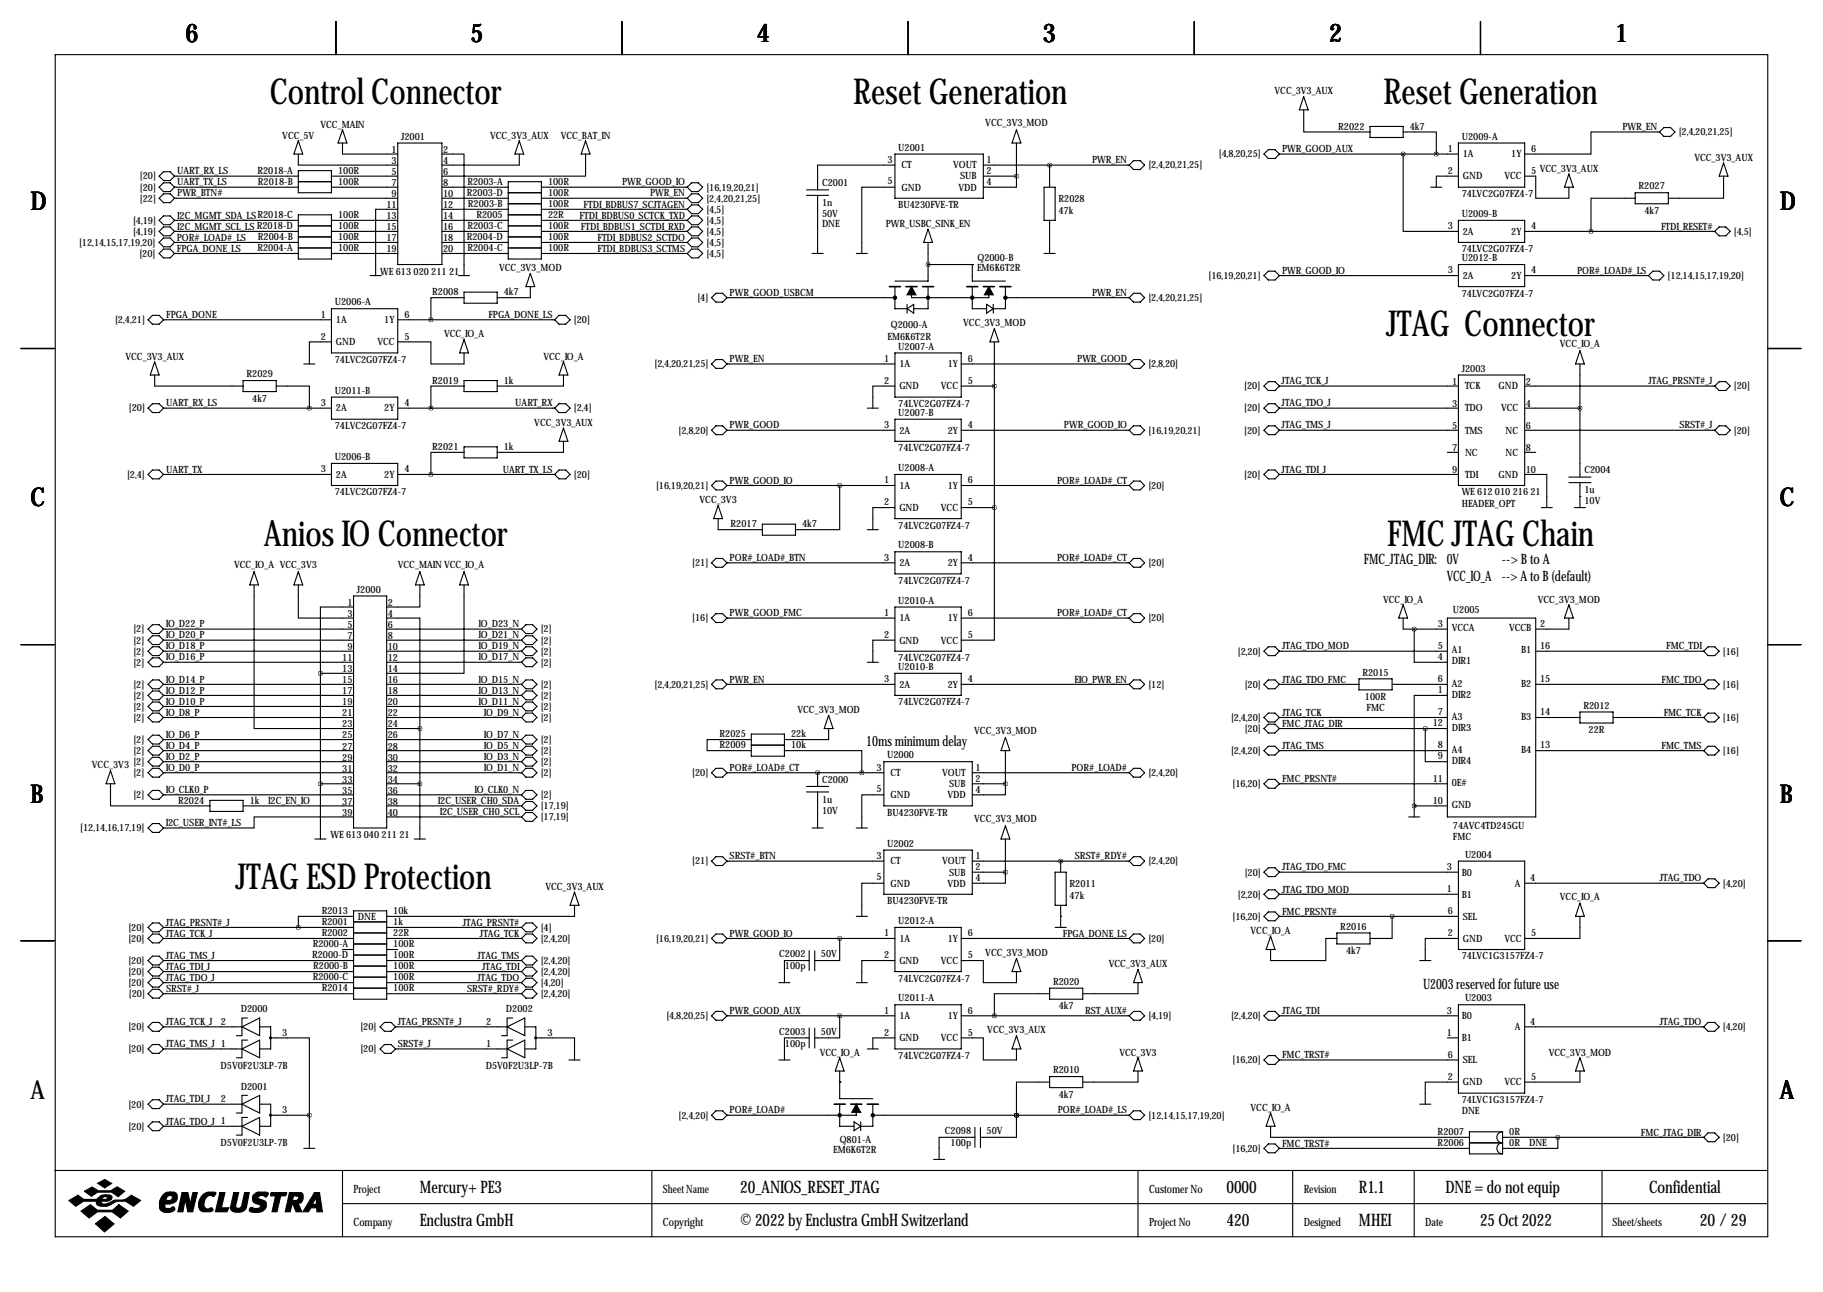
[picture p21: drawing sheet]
<svg xmlns="http://www.w3.org/2000/svg" width="419mm" height="297mm" viewBox="0 0 419 297" stroke-linecap="round" stroke-linejoin="round" font-family="sans-serif">
<defs><g id="words">
<g font-size="8.2">
<text x="62" y="24">Control Connector</text>
<text x="196.1" y="24">Reset Generation</text>
<text x="318.1" y="24">Reset Generation</text>
<text x="318.7" y="77.3">JTAG Connector</text>
<text x="60.7" y="125.6">Anios IO Connector</text>
<text x="318.9" y="125.6">FMC JTAG Chain</text>
<text x="54.2" y="204.3">JTAG ESD Protection</text>
</g>
<g font-size="5.9">
<text x="42.7" y="9.8">6</text>
<text x="108.2" y="9.8">5</text>
<text x="174" y="9.8">4</text>
<text x="239.8" y="9.8">3</text>
<text x="305.6" y="9.8">2</text>
<text x="371.3" y="9.8">1</text>
<text x="7" y="48.4">D</text>
<text x="409.2" y="48.4">D</text>
<text x="7" y="116.4">C</text>
<text x="409.2" y="116.4">C</text>
<text x="7" y="184.5">B</text>
<text x="409.2" y="184.5">B</text>
<text x="7" y="252.6">A</text>
<text x="409.2" y="252.6">A</text>
</g>
<g font-size="4">
<text x="96.5" y="274.2">Mercury+ PE3</text>
<text x="170.2" y="274.2">20_ANIOS_RESET_JTAG</text>
<text x="281.9" y="274.2">0000</text>
<text x="312.4" y="274.2">R1.1</text>
<text x="332.3" y="274.2">DNE = do not equip</text>
<text x="379.1" y="274.2">Confidential</text>
<text x="96.5" y="281.8">Enclustra GmbH</text>
<text x="170.2" y="281.8">© 2022 by Enclustra GmbH Switzerland</text>
<text x="281.9" y="281.8">420</text>
<text x="312.4" y="281.8">MHEI</text>
<text x="340.3" y="281.8">25 Oct 2022</text>
<text x="390.8" y="281.8">20/29</text>
</g>
<g font-size="3.3">
<text x="313.5" y="129.7">FMC_JTAG_DIR: 0V</text>
<text x="345.3" y="129.7">--&gt; B to A</text>
<text x="332.6" y="133.5">VCC_IO_A --&gt; A to B (default)</text>
<text x="199.1" y="171.6">10ms minimum delay</text>
<text x="327.2" y="227.4">U2003 reserved for future use</text>
</g>
<g font-size="2.6">
<text x="81.3" y="274.2">Project</text>
<text x="152.4" y="274.2">Sheet Name</text>
<text x="264.2" y="274.2">Customer No</text>
<text x="299.7" y="274.2">Revision</text>
<text x="81.3" y="281.8">Company</text>
<text x="152.4" y="281.8">Copyright</text>
<text x="264.2" y="281.8">Project No</text>
<text x="299.7" y="281.8">Designed</text>
<text x="327.7" y="281.8">Date</text>
<text x="370.7" y="281.8">Sheet/sheets</text>
</g>
<g font-size="2.3">
<text x="293" y="21.7">VCC_3V3_AUX</text>
<text x="73.7" y="29.3">VCC_MAIN</text>
<text x="226.5" y="29.1">VCC_3V3_MOD</text>
<text x="307.6" y="29.8">R2022</text>
<text x="324.1" y="29.8">4k7</text>
<text x="373" y="29.9">PWR_EN</text>
<text x="64.9" y="31.9">VCC_5V</text>
<text x="90" y="35.2">1</text>
<text x="92.2" y="32.1">J2001</text>
<text x="101.9" y="35.2">2</text>
<text x="112.7" y="31.9">VCC_3V3_AUX</text>
<text x="128.9" y="31.9">VCC_BAT_IN</text>
<text x="206.5" y="34.7">U2001</text>
<text x="294.7" y="35">PWR_GOOD_AUX</text>
<text x="332.8" y="34.9">1</text>
<text x="336" y="32.1">U2009-A</text>
<text x="352" y="34.9">6</text>
<text x="385.9" y="31.1">[2,4,20,21,25]</text>
<text x="32.2" y="41.3">[20]</text>
<text x="40.7" y="40.1">UART_RX_LS</text>
<text x="59.2" y="40">R2018-A</text>
<text x="77.7" y="40">100R</text>
<text x="90" y="37.7">3</text>
<text x="90" y="40.2">5</text>
<text x="101.9" y="37.7">4</text>
<text x="101.9" y="40.2">6</text>
<text x="204.1" y="37.5">3</text>
<text x="207.3" y="38.7">CT</text>
<text x="219.2" y="38.7">VOUT</text>
<text x="220.7" y="41.3">SUB</text>
<text x="226.8" y="37.5">1</text>
<text x="226.8" y="40">2</text>
<text x="251.1" y="37.6">PWR_EN</text>
<text x="264" y="38.7">[2,4,20,21,25]</text>
<text x="280.2" y="36.2">[4,8,20,25]</text>
<text x="332.8" y="40">2</text>
<text x="336.3" y="36.2">1A</text>
<text x="336.3" y="41.3">GND</text>
<text x="345.8" y="41.3">VCC</text>
<text x="347.4" y="36.2">1Y</text>
<text x="352" y="40">5 VCC_3V3_AUX</text>
<text x="389.5" y="36.9">VCC_3V3_AUX</text>
<text x="32.2" y="46.3">[22]</text>
<text x="32.2" y="43.8">[20]</text>
<text x="40.7" y="45.2">PWR_BTN#</text>
<text x="40.7" y="42.6">UART_TX_LS</text>
<text x="59.3" y="42.5">R2018-B</text>
<text x="77.7" y="42.5">100R</text>
<text x="88.8" y="47.9">11</text>
<text x="90" y="42.8">7</text>
<text x="90" y="45.3">9</text>
<text x="101.9" y="42.8">8</text>
<text x="101.9" y="45.3">10</text>
<text x="101.9" y="47.9">12</text>
<text x="107.3" y="45.1">R2003-D</text>
<text x="107.4" y="42.5">R2003-A</text>
<text x="107.5" y="47.6">R2003-B</text>
<text x="126" y="42.5">100R</text>
<text x="126" y="45.1">100R</text>
<text x="126" y="47.6">100R</text>
<text x="134.2" y="47.7">FTDI_BDBUS7_SCJTAGEN</text>
<text x="143" y="42.6">PWR_GOOD_IO</text>
<text x="149.5" y="45.2">PWR_EN</text>
<text x="162.4" y="46.3">[2,4,20,21,25]</text>
<text x="162.4" y="43.8">[16,19,20,21]</text>
<text x="189" y="42.8">C2001</text>
<text x="189" y="47.4">1n</text>
<text x="204.1" y="42.3">5</text>
<text x="206.5" y="47.9">BU4230FVE-TR</text>
<text x="207.3" y="43.8">GND</text>
<text x="220.4" y="43.8">VDD</text>
<text x="226.8" y="42.5">4</text>
<text x="243.3" y="46.3">R2028</text>
<text x="336" y="45.3">74LVC2G07FZ4-7</text>
<text x="376.7" y="43.5">R2027</text>
<text x="30.6" y="54">[4,19]</text>
<text x="30.6" y="51.4">[4,19]</text>
<text x="40.7" y="52.8">I2C_MGMT_SCL_LS R2018-D</text>
<text x="40.7" y="50.3">I2C_MGMT_SDA_LSR2018-C</text>
<text x="77.7" y="50.2">100R</text>
<text x="77.7" y="52.7">100R</text>
<text x="88.8" y="50.4">13</text>
<text x="88.8" y="52.9">15</text>
<text x="101.9" y="50.4">14</text>
<text x="101.9" y="52.9">16</text>
<text x="107.4" y="52.7">R2003-C</text>
<text x="109.5" y="50.2">R2005</text>
<text x="126" y="52.7">100R</text>
<text x="126" y="50.2">22R</text>
<text x="133.2" y="50.3">FTDI_BDBUS0_SCTCK_TXD</text>
<text x="133.6" y="52.8">FTDI_BDBUS1_SCTDI_RXD</text>
<text x="162.4" y="51.4">[4,5]</text>
<text x="162.4" y="54">[4,5]</text>
<text x="162.4" y="48.9">[4,5]</text>
<text x="189" y="52.2">DNE</text>
<text x="189" y="49.9">50V</text>
<text x="203.6" y="52.2">PWR_USBC_SINK_EN</text>
<text x="243.3" y="49.1">47k</text>
<text x="332.8" y="52.7">3</text>
<text x="336" y="49.9">U2009-B</text>
<text x="336.3" y="54">2A</text>
<text x="347.4" y="54">2Y</text>
<text x="352" y="52.7">4</text>
<text x="378" y="49.1">4k7</text>
<text x="381.9" y="52.8">FTDI_RESET#</text>
<text x="398.6" y="54">[4,5]</text>
<text x="18.2" y="56.5">[12,14,15,17,19,20]</text>
<text x="32.1" y="59">[20]</text>
<text x="40.6" y="55.3">POR#_LOAD#_LS</text>
<text x="40.6" y="57.9">FPGA_DONE_LS</text>
<text x="59.2" y="57.8">R2004-A</text>
<text x="59.3" y="55.2">R2004-B</text>
<text x="77.7" y="55.2">100R</text>
<text x="77.7" y="57.8">100R</text>
<text x="88.8" y="55.5">17</text>
<text x="88.8" y="58">19</text>
<text x="101.9" y="55.5">18</text>
<text x="101.9" y="58">20</text>
<text x="107.3" y="55.2">R2004-D</text>
<text x="107.4" y="57.8">R2004-C</text>
<text x="126" y="55.2">100R</text>
<text x="126" y="57.8">100R</text>
<text x="137.4" y="55.3">FTDI_BDBUS2_SCTDO</text>
<text x="137.4" y="57.9">FTDI_BDBUS3_SCTMS</text>
<text x="162.4" y="56.5">[4,5]</text>
<text x="162.4" y="59">[4,5]</text>
<text x="336" y="58">74LVC2G07FZ4-7</text>
<text x="87.4" y="63.1">WE 613 020 211 21</text>
<text x="114.8" y="62.3">VCC_3V3_MOD</text>
<text x="224.6" y="62.2">EM6K6T2R</text>
<text x="224.7" y="60.1">Q2000-B</text>
<text x="277.8" y="64.1">[16,19,20,21]</text>
<text x="294.7" y="63">PWR_GOOD_IO</text>
<text x="332.8" y="62.9">3</text>
<text x="336" y="60.1">U2012-B</text>
<text x="336.3" y="64.1">2A</text>
<text x="347.4" y="64.1">2Y</text>
<text x="352" y="62.9">4</text>
<text x="362.6" y="63">POR#_LOAD#_LS</text>
<text x="383.4" y="64.1">[12,14,15,17,19,20]</text>
<text x="77" y="70.2">U2006-A</text>
<text x="99.4" y="67.9">R2008</text>
<text x="115.8" y="67.9">4k7</text>
<text x="160.3" y="69.2">[4]</text>
<text x="167.7" y="68">PWR_GOOD_USBCM</text>
<text x="251.1" y="68">PWR_EN</text>
<text x="264" y="69.2">[2,4,20,21,25]</text>
<text x="336" y="68.2">74LVC2G07FZ4-7</text>
<text x="26.5" y="74.3">[2,4,21]</text>
<text x="38.2" y="73.1">FPGA_DONE</text>
<text x="73.8" y="73">1</text>
<text x="77.2" y="74.3">1A</text>
<text x="88.3" y="74.3">1Y</text>
<text x="93" y="73">6</text>
<text x="102.1" y="77.6">VCC_IO_A</text>
<text x="112.3" y="73.1">FPGA_DONE_LS</text>
<text x="131.9" y="74.3">[20]</text>
<text x="204.8" y="75.3">Q2000-A</text>
<text x="221.4" y="75">VCC_3V3_MOD</text>
<text x="28.9" y="82.7">VCC_3V3_AUX</text>
<text x="73.8" y="78.1">2</text>
<text x="77" y="83.4">74LVC2G07FZ4-7</text>
<text x="77.2" y="79.4">GND</text>
<text x="86.8" y="79.4">VCC</text>
<text x="93" y="78.1">5</text>
<text x="124.9" y="82.7">VCC_IO_A</text>
<text x="167.7" y="83.3">PWR_EN</text>
<text x="203.3" y="83.2">1</text>
<text x="204" y="78.1">EM6K6T2R</text>
<text x="206.5" y="80.4">U2007-A</text>
<text x="222.5" y="83.2">6</text>
<text x="247.6" y="83.3">PWR_GOOD</text>
<text x="358.6" y="79.9">VCC_IO_A</text>
<text x="56.7" y="86.7">R2029</text>
<text x="99.4" y="88.3">R2019</text>
<text x="115.8" y="88.3">1k</text>
<text x="150.5" y="84.4">[2,4,20,21,25]</text>
<text x="203.3" y="88.3">2</text>
<text x="206.8" y="84.4">1A</text>
<text x="206.8" y="89.5">GND</text>
<text x="216.3" y="89.5">VCC</text>
<text x="217.9" y="84.4">1Y</text>
<text x="222.5" y="88.3">5</text>
<text x="264" y="84.4">[2,8,20]</text>
<text x="286.1" y="89.5">[20]</text>
<text x="294.6" y="88.4">JTAG_TCK_J</text>
<text x="333.9" y="88.5">1</text>
<text x="336" y="85.5">J2003</text>
<text x="336.8" y="89.5">TCK</text>
<text x="344.5" y="89.5">GND</text>
<text x="350.8" y="88.5">2</text>
<text x="379" y="88.4">JTAG_PRSNT#_J</text>
<text x="398.6" y="89.5">[20]</text>
<text x="29.6" y="94.6">[20]</text>
<text x="38.2" y="93.4">UART_RX_LS</text>
<text x="58" y="92.3">4k7</text>
<text x="73.8" y="93.3">3</text>
<text x="77" y="90.5">U2011-B</text>
<text x="77.2" y="94.6">2A</text>
<text x="88.3" y="94.6">2Y</text>
<text x="93" y="93.3">4</text>
<text x="118.5" y="93.4">UART_RX</text>
<text x="131.9" y="94.6">[2,4]</text>
<text x="206.5" y="93.6">74LVC2G07FZ4-7</text>
<text x="206.5" y="95.6">U2007-B</text>
<text x="286.1" y="94.6">[20]</text>
<text x="294.6" y="93.4">JTAG_TDO_J</text>
<text x="333.9" y="93.6">3</text>
<text x="336.8" y="94.6">TDO</text>
<text x="345.1" y="94.6">VCC</text>
<text x="350.8" y="93.6">4</text>
<text x="77" y="98.7">74LVC2G07FZ4-7</text>
<text x="122.8" y="97.9">VCC_3V3_AUX</text>
<text x="156" y="99.7">[2,8,20]</text>
<text x="167.7" y="98.5">PWR_GOOD</text>
<text x="203.3" y="98.4">3</text>
<text x="206.8" y="99.7">2A</text>
<text x="217.9" y="99.7">2Y</text>
<text x="222.5" y="98.4">4</text>
<text x="244.6" y="98.5">PWR_GOOD_IO</text>
<text x="264" y="99.7">[16,19,20,21]</text>
<text x="286.1" y="99.7">[20]</text>
<text x="294.6" y="98.5">JTAG_TMS_J</text>
<text x="333.9" y="98.7">5</text>
<text x="336.8" y="99.7">TMS</text>
<text x="346.1" y="99.7">NC</text>
<text x="350.8" y="98.7">6</text>
<text x="386.1" y="98.5">SRST#_J</text>
<text x="398.6" y="99.7">[20]</text>
<text x="77" y="105.8">U2006-B</text>
<text x="99.4" y="103.5">R2021</text>
<text x="115.8" y="103.5">1k</text>
<text x="206.5" y="103.8">74LVC2G07FZ4-7</text>
<text x="333.9" y="103.7">7</text>
<text x="336.8" y="104.8">NC</text>
<text x="346.1" y="104.8">NC</text>
<text x="350.8" y="103.7">8</text>
<text x="29.2" y="109.8">[2,4]</text>
<text x="38.2" y="108.7">UART_TX</text>
<text x="73.8" y="108.6">3</text>
<text x="77" y="113.9">74LVC2G07FZ4-7</text>
<text x="77.2" y="109.8">2A</text>
<text x="88.3" y="109.8">2Y</text>
<text x="93" y="108.6">4</text>
<text x="115.6" y="108.7">UART_TX_LS</text>
<text x="131.9" y="109.8">[20]</text>
<text x="150.8" y="112.4">[16,19,20,21]</text>
<text x="167.7" y="111.2">PWR_GOOD_IO</text>
<text x="203.3" y="111.1">1</text>
<text x="206.5" y="108.3">U2008-A</text>
<text x="206.8" y="112.4">1A</text>
<text x="217.9" y="112.4">1Y</text>
<text x="222.5" y="111.1">6</text>
<text x="243" y="111.2">POR#_LOAD#_CT</text>
<text x="264" y="112.4">[20]</text>
<text x="286.1" y="109.8">[20]</text>
<text x="294.6" y="108.7">JTAG_TDI_J</text>
<text x="333.9" y="108.8">9</text>
<text x="336" y="113.9">WE 612 010 216 21</text>
<text x="336.8" y="109.8">TDI</text>
<text x="344.5" y="109.8">GND</text>
<text x="350.8" y="108.8">10</text>
<text x="364.2" y="108.8">C2004</text>
<text x="364.2" y="113.4">1u</text>
<text x="160.8" y="115.7">VCC_3V3</text>
<text x="203.3" y="116.2">2</text>
<text x="206.8" y="117.5">GND</text>
<text x="216.3" y="117.5">VCC</text>
<text x="222.5" y="116.2">5</text>
<text x="336" y="116.5">HEADER_OPT</text>
<text x="364.2" y="115.9">10V</text>
<text x="167.9" y="121.3">R2017</text>
<text x="184.4" y="121.3">4k7</text>
<text x="206.5" y="121.5">74LVC2G07FZ4-7</text>
<text x="53.8" y="130.7">VCC_IO_A VCC_3V3</text>
<text x="91.5" y="130.7">VCC_MAINVCC_IO_A</text>
<text x="159.2" y="130.2">[21]</text>
<text x="167.7" y="129">POR#_LOAD#_BTN</text>
<text x="203.3" y="128.9">3</text>
<text x="206.5" y="126.1">U2008-B</text>
<text x="206.8" y="130.2">2A</text>
<text x="217.9" y="130.2">2Y</text>
<text x="222.5" y="128.9">4</text>
<text x="243" y="129">POR#_LOAD#_CT</text>
<text x="264" y="130.2">[20]</text>
<text x="82" y="136.3">J2000</text>
<text x="206.5" y="134.2">74LVC2G07FZ4-7</text>
<text x="79.9" y="139.3">1</text>
<text x="79.9" y="141.8">3</text>
<text x="89.2" y="139.3">2</text>
<text x="89.2" y="141.8">4</text>
<text x="159.2" y="142.9">[16]</text>
<text x="167.7" y="141.7">PWR_GOOD_FMC</text>
<text x="203.3" y="141.6">1</text>
<text x="206.5" y="138.8">U2010-A</text>
<text x="206.8" y="142.9">1A</text>
<text x="217.9" y="142.9">1Y</text>
<text x="222.5" y="141.6">6</text>
<text x="243" y="141.7">POR#_LOAD#_CT</text>
<text x="264" y="142.9">[20]</text>
<text x="318" y="138.5">VCC_IO_A</text>
<text x="334" y="140.8">U2005</text>
<text x="353.5" y="138.5">VCC_3V3_MOD</text>
<text x="30.7" y="147.9">[2]</text>
<text x="30.7" y="145.4">[2]</text>
<text x="38.1" y="149.3">IO_D18_P</text>
<text x="38.1" y="146.8">IO_D20_P</text>
<text x="38.1" y="144.2">IO_D22_P</text>
<text x="79.9" y="144.4">5</text>
<text x="79.9" y="146.9">7</text>
<text x="79.9" y="149.5">9</text>
<text x="89.2" y="144.4">6</text>
<text x="89.2" y="146.9">8</text>
<text x="89.2" y="149.5">10</text>
<text x="110" y="149.3">IO_D19_N</text>
<text x="110" y="146.8">IO_D21_N</text>
<text x="110" y="144.2">IO_D23_N</text>
<text x="124.3" y="147.9">[2]</text>
<text x="124.3" y="145.4">[2]</text>
<text x="203.3" y="146.7">2</text>
<text x="206.8" y="147.9">GND</text>
<text x="216.3" y="147.9">VCC</text>
<text x="222.5" y="146.7">5</text>
<text x="294.7" y="149.3">JTAG_TDO_MOD</text>
<text x="330.6" y="144.1">3</text>
<text x="330.6" y="149.2">5</text>
<text x="333.8" y="145.2">VCCA</text>
<text x="346.9" y="145.2">VCCB</text>
<text x="354.1" y="144.1">2</text>
<text x="354.1" y="149.2">16</text>
<text x="383" y="149.3">FMC_TDI</text>
<text x="30.7" y="153">[2]</text>
<text x="30.7" y="150.5">[2]</text>
<text x="38.1" y="151.9">IO_D16_P</text>
<text x="78.7" y="152">11</text>
<text x="78.7" y="154.5">13</text>
<text x="89.2" y="152">12</text>
<text x="89.2" y="154.5">14</text>
<text x="110" y="151.9">IO_D17_N</text>
<text x="124.3" y="153">[2]</text>
<text x="124.3" y="150.5">[2]</text>
<text x="206.5" y="152">74LVC2G07FZ4-7</text>
<text x="206.5" y="154">U2010-B</text>
<text x="284.6" y="150.5">[2,20]</text>
<text x="313.2" y="155.3">R2015</text>
<text x="330.6" y="151.8">4</text>
<text x="333.8" y="150.2">A1</text>
<text x="333.8" y="152.8">DIR1</text>
<text x="349.7" y="150.2">B1</text>
<text x="396.1" y="150.5">[16]</text>
<text x="30.7" y="160.6">[2]</text>
<text x="30.7" y="158.1">[2]</text>
<text x="38.1" y="159.5">IO_D12_P</text>
<text x="38.1" y="156.9">IO_D14_P</text>
<text x="78.7" y="157.1">15</text>
<text x="78.7" y="159.6">17</text>
<text x="89.2" y="157.1">16</text>
<text x="89.2" y="159.6">18</text>
<text x="110" y="159.5">IO_D13_N</text>
<text x="110" y="156.9">IO_D15_N</text>
<text x="124.3" y="160.6">[2]</text>
<text x="124.3" y="158.1">[2]</text>
<text x="150.5" y="158.1">[2,4,20,21,25]</text>
<text x="167.7" y="156.9">PWR_EN</text>
<text x="203.3" y="156.8">3</text>
<text x="206.8" y="158.1">2A</text>
<text x="217.9" y="158.1">2Y</text>
<text x="222.5" y="156.8">4</text>
<text x="247" y="156.9">EIO_PWR_EN</text>
<text x="264" y="158.1">[12]</text>
<text x="286.2" y="158.1">[20]</text>
<text x="294.7" y="156.9">JTAG_TDO_FMC</text>
<text x="313.8" y="160.9">100R</text>
<text x="330.6" y="156.8">6</text>
<text x="330.6" y="159.4">1</text>
<text x="333.8" y="157.9">A2</text>
<text x="333.8" y="160.4">DIR2</text>
<text x="349.7" y="157.9">B2</text>
<text x="354.1" y="156.8">15</text>
<text x="382" y="156.9">FMC_TDO</text>
<text x="396.1" y="158.1">[16]</text>
<text x="30.7" y="165.7">[2]</text>
<text x="30.7" y="163.2">[2]</text>
<text x="38.1" y="164.6">IO_D8_P</text>
<text x="38.1" y="162">IO_D10_P</text>
<text x="78.7" y="162.2">19</text>
<text x="78.7" y="164.7">21</text>
<text x="78.7" y="167.2">23</text>
<text x="89.2" y="162.2">20</text>
<text x="89.2" y="164.7">22</text>
<text x="89.2" y="167.2">24</text>
<text x="110" y="162">IO_D11_N</text>
<text x="111.3" y="164.6">IO_D9_N</text>
<text x="124.3" y="165.7">[2]</text>
<text x="124.3" y="163.2">[2]</text>
<text x="183.3" y="163.9">VCC_3V3_MOD</text>
<text x="206.5" y="162.2">74LVC2G07FZ4-7</text>
<text x="283" y="165.7">[2,4,20]</text>
<text x="294.7" y="164.6">JTAG_TCK</text>
<text x="294.7" y="167.1">FMC_JTAG_DIR</text>
<text x="314.1" y="163.4">FMC</text>
<text x="329.4" y="167">12</text>
<text x="330.6" y="164.5">7</text>
<text x="333.8" y="165.5">A3</text>
<text x="349.7" y="165.5">B3</text>
<text x="354.1" y="164.5">14</text>
<text x="364" y="162.9">R2012</text>
<text x="382.5" y="164.6">FMC_TCK</text>
<text x="396.1" y="165.7">[16]</text>
<text x="30.7" y="173.3">[2]</text>
<text x="30.7" y="170.8">[2]</text>
<text x="38.1" y="172.2">IO_D4_P</text>
<text x="38.1" y="169.6">IO_D6_P</text>
<text x="78.7" y="169.8">25</text>
<text x="78.7" y="172.3">27</text>
<text x="89.2" y="169.8">26</text>
<text x="89.2" y="172.3">28</text>
<text x="111.3" y="172.2">IO_D5_N</text>
<text x="111.3" y="169.6">IO_D7_N</text>
<text x="124.3" y="173.3">[2]</text>
<text x="124.3" y="170.8">[2]</text>
<text x="165.4" y="172.1">R2009</text>
<text x="165.4" y="169.5">R2025</text>
<text x="181.9" y="172.1">10k</text>
<text x="181.9" y="169.5">22k</text>
<text x="224" y="168.8">VCC_3V3_MOD</text>
<text x="283" y="173.3">[2,4,20]</text>
<text x="286.2" y="168.3">[20]</text>
<text x="294.7" y="172.2">JTAG_TMS</text>
<text x="330.6" y="172.1">8</text>
<text x="333.8" y="168">DIR3</text>
<text x="333.8" y="173.1">A4</text>
<text x="349.7" y="173.1">B4</text>
<text x="354.1" y="172.1">13</text>
<text x="365.2" y="168.5">22R</text>
<text x="382" y="172.2">FMC_TMS</text>
<text x="396.1" y="173.3">[16]</text>
<text x="21.1" y="176.6">VCC_3V3</text>
<text x="30.7" y="178.4">[2]</text>
<text x="30.7" y="175.9">[2]</text>
<text x="38.1" y="177.3">IO_D0_P</text>
<text x="38.1" y="174.7">IO_D2_P</text>
<text x="78.7" y="174.9">29</text>
<text x="78.7" y="177.4">31</text>
<text x="78.7" y="179.9">33</text>
<text x="89.2" y="174.9">30</text>
<text x="89.2" y="177.4">32</text>
<text x="89.2" y="179.9">34</text>
<text x="111.3" y="177.3">IO_D1_N</text>
<text x="111.3" y="174.7">IO_D3_N</text>
<text x="124.3" y="178.4">[2]</text>
<text x="124.3" y="175.9">[2]</text>
<text x="159.2" y="178.4">[20]</text>
<text x="167.7" y="177.3">POR#_LOAD#_CT</text>
<text x="189" y="179.9">C2000</text>
<text x="201.5" y="177.2">3</text>
<text x="204" y="174.4">U2000</text>
<text x="204.7" y="178.4">CT</text>
<text x="216.6" y="178.4">VOUT</text>
<text x="224.3" y="177.2">1</text>
<text x="224.3" y="179.7">2</text>
<text x="246.3" y="177.3">POR#_LOAD#</text>
<text x="264" y="178.4">[2,4,20]</text>
<text x="294.7" y="179.8">FMC_PRSNT#</text>
<text x="329.4" y="179.7">11</text>
<text x="330.6" y="174.6">9</text>
<text x="333.8" y="175.6">DIR4</text>
<text x="30.7" y="183.5">[2]</text>
<text x="38.1" y="182.3">IO_CLK0_P</text>
<text x="40.9" y="184.8">R2024</text>
<text x="57.4" y="184.8">1k</text>
<text x="61.7" y="184.9">I2C_EN_IO</text>
<text x="78.7" y="182.5">35</text>
<text x="78.7" y="185">37</text>
<text x="89.2" y="182.5">36</text>
<text x="89.2" y="185">38</text>
<text x="100.7" y="184.9">I2C_USER_CH0_SDA</text>
<text x="109.1" y="182.3">IO_CLK0_N</text>
<text x="124.3" y="183.5">[2]</text>
<text x="189" y="184.5">1u</text>
<text x="201.5" y="182">5</text>
<text x="204.7" y="183.5">GND</text>
<text x="217.8" y="183.5">VDD</text>
<text x="218.2" y="181">SUB</text>
<text x="224.3" y="182.2">4</text>
<text x="283.4" y="181">[16,20]</text>
<text x="329.4" y="184.8">10</text>
<text x="333.8" y="180.7">0E#</text>
<text x="333.8" y="185.8">GND</text>
<text x="18.4" y="191.1">[12,14,16,17,19]</text>
<text x="38.1" y="190">I2C_USER_INT#_LS</text>
<text x="78.7" y="187.6">39</text>
<text x="89.2" y="187.6">40</text>
<text x="101.1" y="187.4">I2C_USER_CH0_SCL</text>
<text x="124.3" y="188.6">[17,19]</text>
<text x="124.3" y="186">[17,19]</text>
<text x="189" y="187.1">10V</text>
<text x="204" y="187.6">BU4230FVE-TR</text>
<text x="224" y="189.1">VCC_3V3_MOD</text>
<text x="334" y="190.6">74AVC4TD245GU</text>
<text x="76" y="192.7">WE 613 040 211 21</text>
<text x="167.7" y="197.6">SRST#_BTN</text>
<text x="201.5" y="197.5">3</text>
<text x="204" y="194.7">U2002</text>
<text x="224.3" y="197.5">1</text>
<text x="247.1" y="197.6">SRST#_RDY#</text>
<text x="334" y="193.2">FMC</text>
<text x="336.8" y="197.2">U2004</text>
<text x="159.2" y="198.7">[21]</text>
<text x="201.5" y="202.3">5</text>
<text x="204.7" y="198.7">CT</text>
<text x="204.7" y="203.8">GND</text>
<text x="216.6" y="198.7">VOUT</text>
<text x="217.8" y="203.8">VDD</text>
<text x="218.2" y="201.3">SUB</text>
<text x="224.3" y="200">2</text>
<text x="224.3" y="202.6">4</text>
<text x="245.9" y="203.8">R2011</text>
<text x="264" y="198.7">[2,4,20]</text>
<text x="286.2" y="201.3">[20]</text>
<text x="294.7" y="200.1">JTAG_TDO_FMC</text>
<text x="332.6" y="200">3</text>
<text x="336" y="201.3">B0</text>
<text x="348.2" y="203.8">A</text>
<text x="351.8" y="202.6">4</text>
<text x="381.6" y="202.7">JTAG_TDO</text>
<text x="396.1" y="203.8">[4,20]</text>
<text x="125.4" y="204.6">VCC_3V3_AUX</text>
<text x="204" y="207.9">BU4230FVE-TR</text>
<text x="245.9" y="206.6">47k</text>
<text x="284.6" y="206.4">[2,20]</text>
<text x="294.7" y="205.2">JTAG_TDO_MOD</text>
<text x="332.6" y="205.1">1</text>
<text x="336" y="206.4">B1</text>
<text x="358.6" y="206.9">VCC_IO_A</text>
<text x="29.5" y="214">[20]</text>
<text x="38.1" y="215.4">JTAG_TCK_J</text>
<text x="38.1" y="212.8">JTAG_PRSNT#_J</text>
<text x="74" y="215.3">R2002</text>
<text x="74" y="212.7">R2001</text>
<text x="74" y="210.2">R2013</text>
<text x="82.3" y="211.4">DNE</text>
<text x="90.4" y="215.3">22R</text>
<text x="90.4" y="212.7">1k</text>
<text x="90.4" y="210.2">10k</text>
<text x="106.4" y="212.8">JTAG_PRSNT#</text>
<text x="110.3" y="215.4">JTAG_TCK</text>
<text x="124.3" y="214">[4]</text>
<text x="167.7" y="215.4">PWR_GOOD_IO</text>
<text x="203.3" y="215.3">1</text>
<text x="206.5" y="212.5">U2012-A</text>
<text x="222.5" y="215.3">6</text>
<text x="244.3" y="215.4">FPGA_DONE_LS</text>
<text x="283.4" y="211.4">[16,20]</text>
<text x="287.5" y="214.7">VCC_IO_A</text>
<text x="294.7" y="210.3">FMC_PRSNT#</text>
<text x="308.1" y="213.7">R2016</text>
<text x="332.8" y="210.2">6</text>
<text x="332.8" y="215.3">2</text>
<text x="336.3" y="211.4">SEL</text>
<text x="352" y="215.3">5</text>
<text x="29.5" y="216.5">[20]</text>
<text x="29.5" y="221.6">[20]</text>
<text x="38.1" y="220.4">JTAG_TMS_J</text>
<text x="71.7" y="220.3">R2000-D</text>
<text x="71.9" y="217.8">R2000-A</text>
<text x="90.4" y="217.8">100R</text>
<text x="90.4" y="220.3">100R</text>
<text x="109.8" y="220.4">JTAG_TMS</text>
<text x="124.3" y="216.5">[2,4,20]</text>
<text x="124.3" y="221.6">[2,4,20]</text>
<text x="150.8" y="216.5">[16,19,20,21]</text>
<text x="179.1" y="220.1">C2002</text>
<text x="188.7" y="220.1">50V</text>
<text x="203.3" y="220.3">2</text>
<text x="206.8" y="216.5">1A</text>
<text x="206.8" y="221.6">GND</text>
<text x="216.3" y="221.6">VCC</text>
<text x="217.9" y="216.5">1Y</text>
<text x="222.5" y="220.3">5</text>
<text x="226.5" y="219.8">VCC_3V3_MOD</text>
<text x="264" y="216.5">[20]</text>
<text x="309.4" y="219.3">4k7</text>
<text x="336" y="220.6">74LVC1G3157FZ4-7</text>
<text x="336.3" y="216.5">GND</text>
<text x="345.8" y="216.5">VCC</text>
<text x="29.5" y="224.1">[20]</text>
<text x="29.5" y="226.7">[20]</text>
<text x="38.1" y="223">JTAG_TDI_J</text>
<text x="38.1" y="225.5">JTAG_TDO_J</text>
<text x="71.9" y="225.4">R2000-C</text>
<text x="72" y="222.9">R2000-B</text>
<text x="74" y="228">R2014</text>
<text x="90.4" y="222.9">100R</text>
<text x="90.4" y="225.4">100R</text>
<text x="90.4" y="228">100R</text>
<text x="109.8" y="225.5">JTAG_TDO</text>
<text x="110.8" y="223">JTAG_TDI</text>
<text x="124.3" y="224.1">[2,4,20]</text>
<text x="124.3" y="226.7">[4,20]</text>
<text x="180.4" y="222.9">100p</text>
<text x="206.5" y="225.7">74LVC2G07FZ4-7</text>
<text x="242.1" y="226.4">R2020</text>
<text x="254.9" y="222.4">VCC_3V3_AUX</text>
<text x="29.6" y="229.2">[20]</text>
<text x="38.2" y="228.1">SRST#_J</text>
<text x="55.3" y="232.8">D2000</text>
<text x="107.4" y="228.1">SRST#_RDY#</text>
<text x="116.3" y="232.8">D2002</text>
<text x="124.3" y="229.2">[2,4,20]</text>
<text x="167.7" y="233.1">PWR_GOOD_AUX</text>
<text x="203.3" y="233">1</text>
<text x="206.5" y="230.2">U2011-A</text>
<text x="222.5" y="233">6</text>
<text x="243.4" y="232">4k7</text>
<text x="249.5" y="233.1">RST_AUX#</text>
<text x="294.7" y="233.1">JTAG_TDI</text>
<text x="332.6" y="233">3</text>
<text x="336.8" y="230.2">U2003</text>
<text x="29.5" y="236.8">[20]</text>
<text x="38.1" y="235.7">JTAG_TCK_J 2</text>
<text x="64.9" y="238.1">3</text>
<text x="82.9" y="236.8">[20]</text>
<text x="91.4" y="235.7">JTAG_PRSNT#_J</text>
<text x="111.8" y="235.6">2</text>
<text x="125.8" y="238.1">3</text>
<text x="153.2" y="234.3">[4,8,20,25]</text>
<text x="179.1" y="237.9">C2003</text>
<text x="188.7" y="237.9">50V</text>
<text x="203.3" y="238.1">2</text>
<text x="206.8" y="234.3">1A</text>
<text x="206.8" y="239.4">GND</text>
<text x="216.3" y="239.4">VCC</text>
<text x="217.9" y="234.3">1Y</text>
<text x="222.5" y="238.1">5</text>
<text x="227" y="237.6">VCC_3V3_AUX</text>
<text x="264" y="234.3">[4,19]</text>
<text x="283" y="234.3">[2,4,20]</text>
<text x="332.6" y="238.1">1</text>
<text x="336" y="234.3">B0</text>
<text x="336" y="239.4">B1</text>
<text x="348.2" y="236.8">A</text>
<text x="351.8" y="235.6">4</text>
<text x="381.6" y="235.7">JTAG_TDO</text>
<text x="396.1" y="236.8">[4,20]</text>
<text x="29.5" y="241.9">[20]</text>
<text x="38.1" y="240.8">JTAG_TMS_J 1</text>
<text x="50.7" y="245.7">D5V0F2U3LP-7B</text>
<text x="82.9" y="241.9">[20]</text>
<text x="91.4" y="240.8">SRST#_J</text>
<text x="111.7" y="245.7">D5V0F2U3LP-7B</text>
<text x="111.8" y="240.7">1</text>
<text x="180.4" y="240.7">100p</text>
<text x="188.4" y="242.7">VCC_IO_A</text>
<text x="206.5" y="243.5">74LVC2G07FZ4-7</text>
<text x="257.4" y="242.7">VCC_3V3</text>
<text x="283.4" y="244.5">[16,20]</text>
<text x="294.7" y="243.3">FMC_TRST#</text>
<text x="332.8" y="243.2">6</text>
<text x="336.3" y="244.5">SEL</text>
<text x="356.1" y="242.7">VCC_3V3_MOD</text>
<text x="55.3" y="250.6">D2001</text>
<text x="242.1" y="246.7">R2010</text>
<text x="332.8" y="248.3">2</text>
<text x="336.3" y="249.5">GND</text>
<text x="345.8" y="249.5">VCC</text>
<text x="352" y="248.3">5</text>
<text x="29.5" y="254.6">[20]</text>
<text x="38.1" y="253.5">JTAG_TDI_J</text>
<text x="50.8" y="253.4">2</text>
<text x="64.9" y="255.9">3</text>
<text x="156" y="257.2">[2,4,20]</text>
<text x="167.7" y="256">POR#_LOAD#</text>
<text x="243.2" y="256">POR#_LOAD#_LS</text>
<text x="243.4" y="252.3">4k7</text>
<text x="264" y="257.2">[12,14,15,17,19,20]</text>
<text x="287.5" y="255.4">VCC_IO_A</text>
<text x="336" y="253.6">74LVC1G3157FZ4-7</text>
<text x="336" y="256.2">DNE</text>
<text x="29.5" y="259.7">[20]</text>
<text x="38.1" y="258.5">JTAG_TDO_J 1</text>
<text x="50.7" y="263.5">D5V0F2U3LP-7B</text>
<text x="193" y="262.7">Q801-A</text>
<text x="217.2" y="260.7">C2098</text>
<text x="218.5" y="263.5">100p</text>
<text x="226.8" y="260.7">50V</text>
<text x="294.7" y="263.6">FMC_TRST#</text>
<text x="330.5" y="263.5">R2006</text>
<text x="330.5" y="261">R2007</text>
<text x="347" y="263.5">0R</text>
<text x="347" y="261">0R</text>
<text x="351.5" y="263.5">DNE</text>
<text x="377.2" y="261.1">FMC_JTAG_DIR</text>
<text x="396.1" y="262.2">[20]</text>
<text x="191.5" y="265">EM6K6T2R</text>
<text x="283.4" y="264.8">[16,20]</text>
</g>
</g></defs>
<g fill="none" stroke="#000" stroke-width=".25">
<path d="M12.7 12.6h393.7v271.7h-393.7zM77.2 4.9v7.7M143 4.9v7.7M208.8 4.9v7.7M274.6 4.9v7.7M340.4 4.9v7.7M37.6 39.5h1.5l1 1-1 1h-1.5l-1-1zM68.6 32.4l1 3h-2zM68.6 35.4v2.6h22.8M68.6 39.2h7.6v5.1h-7.6zM78.7 32.9v2.5h12.7M78.7 29.8l1.1 3.1h-2.1z"/>
<path d="M91.4 32.9h10.2v27.9h-10.2zM101.6 35.4h5.1v28M119.4 32.4l1 3h-2zM119.4 35.4v2.6h-17.8M134.6 35.4v5.1h-33M134.6 32.4l1 3h-2zM205.7 38h-17.7v5.6M205.7 35.4h20.4v10.2h-20.4zM226.1 38h33.5M233.7 29.8l1 3.1h-2zM233.7 32.9v7.6M241.3 38v5"/>
<path d="M260.6 36.9h1.5l1 1.1-1 1h-1.5l-1-1zM290.6 35.4l1-1h1.5l1 1-1 1h-1.5zM294.1 35.4h41.2M299.7 25.3v5h15.3M299.7 22.2l1 3.1h-2zM315 29.1h7.6v2.5h-7.6zM322.6 35.4v17.8h12.7M322.6 30.3h7.6v5.1M335.3 32.9h15.2v10.1h-15.2zM360.7 40l1 3h-2zM381.5 30.3h-15.7v5.1h-15.3M382.5 29.3h1.5l1.1 1-1.1 1.1h-1.5l-1-1.1z"/>
<path d="M396.2 37.5l1.1 3h-2.1zM37.6 52.2h1.5l1 1-1 1h-1.5l-1-1zM37.6 54.7h1.5l1 1-1 1.1h-1.5l-1-1.1zM37.6 57.3h1.5l1 1-1 1h-1.5l-1-1zM37.6 49.6h1.5l1 1.1-1 1h-1.5l-1-1zM37.6 44.6h1.5l1 1-1 1h-1.5l-1-1zM37.6 42h1.5l1 1-1 1.1h-1.5l-1-1.1zM40.1 45.6h51.3M40.1 43h28.5M40.1 40.5h28.5M40.1 55.7h28.5M40.1 50.7h28.5"/>
<path d="M40.1 53.2h28.5M40.1 58.3h28.5M68.6 51.9h7.6M68.6 54.5h7.6M68.6 57h7.6M68.6 49.4h7.6v10.1h-7.6zM68.6 41.8h7.6M76.2 43h15.2M76.2 40.5h15.2M76.2 55.7h15.2M76.2 50.7h15.2M76.2 53.2h15.2"/>
<path d="M76.2 58.3h15.2M91.4 48.1h-5v15.3M101.6 45.6h15.2M101.6 43h15.2M101.6 55.7h15.2M101.6 50.7h15.2M101.6 53.2h15.2M101.6 48.1h15.2M101.6 58.3h15.2M116.8 41.8h7.7v17.7h-7.7zM116.8 51.9h7.7M116.8 54.5h7.7"/>
<path d="M116.8 57h7.7M116.8 44.3h7.7M116.8 46.8h7.7M116.8 49.4h7.7M124.5 45.6h33.5M124.5 43h33.5M124.5 55.7h33.5M124.5 50.7h33.5M124.5 53.2h33.5M124.5 48.1h33.5M124.5 58.3h33.5M158 53.2l1-1h1.5l1 1-1 1h-1.5z"/>
<path d="M158 55.7l1-1h1.5l1 1-1 1.1h-1.5zM158 58.3l1-1h1.5l1 1-1 1h-1.5zM159 49.6h1.5l1 1.1-1 1h-1.5l-1-1zM159 44.6h1.5l1 1-1 1h-1.5l-1-1zM159 47.1h1.5l1 1-1 1h-1.5l-1-1zM159 42h1.5l1 1-1 1.1h-1.5l-1-1.1zM185.4 43.6h5.1M185.4 44.9h5.1M186.7 58.3h2.5M188 44.9v13.4M196.8 58.3h2.6M205.7 43h-7.6v15.3"/>
<path d="M213.4 52.7l1 3h-2.1zM213.4 55.7v8.9h-7.7M226.1 40.5h7.6M233.7 40.5v2.5h-7.6M240 43h2.6v7.7h-2.6zM240 58.3h2.6M241.3 50.7v7.6M328.9 43h2.6M335.3 50.7h15.2v5h-15.2zM335.3 40.5h-5.1v2.5M350.5 40.5h2.6v5.1h7.6v-2.6M350.5 53.2h43.7"/>
<path d="M375.9 45.6h-10.1v7.6M375.9 44.3h7.6v2.5h-7.6zM395.2 52.2h1.5l1.1 1-1.1 1h-1.5l-1-1zM396.2 40.5v5.1h-12.7M35.1 72.5h1.5l1 1-1 1h-1.5l-1.1-1zM37.6 73.5h38.6M76.2 78.6h-5.1v5.1M76.2 71h15.2v10.1h-15.2zM85.1 63.4h2.5M91.4 78.6h7.7v5.1h7.6v-2.6M91.4 73.5h36.1M105.4 63.4h2.5"/>
<path d="M106.7 68.4h-7.6v5.1M106.7 78.1l1 3h-2zM106.7 67.2h7.6v2.5h-7.6zM121.9 65.9v2.5h-7.6M121.9 62.9l1 3h-2zM127.5 73.5l1-1h1.5l1.1 1-1.1 1h-1.5zM164.6 67.4h1.5l1 1-1 1.1h-1.5l-1-1.1zM167.1 68.4h38.6M205.7 65.9v5.1h2.8M208.5 70v2M208.5 71l1.6-1v2zM209.5 65.9v2.5h17.8v-2.5"/>
<path d="M213.4 60.8h.1M213.4 60.8h10.1M213.4 65.9v5.1h-3.3M223.5 60.8h.1M223.5 60.8v3.8h7.6M223.5 65.9v5.1h3.3M226.8 70l1.5 1-1.5 1zM228.3 70v2M228.6 75.6l1 3h-2zM228.6 78.6v38.1M231.1 68.4h28.5M231.1 65.9v5.1h-2.8"/>
<path d="M260.6 67.4h1.5l1 1-1 1.1h-1.5l-1-1.1zM290.6 63.4l1-1.1h1.5l1 1.1-1 1h-1.5zM294.1 63.4h41.2M335.3 60.8h15.2v5.1h-15.2zM350.5 63.4h28.5M379 63.4l1-1.1h1.5l1 1.1-1 1h-1.5zM4.8 80.1h7.6M35.1 92.8h1.5l1 1-1 1.1h-1.5l-1.1-1.1zM35.6 83.2l1 3h-2.1zM35.6 86.2v2.6h20.3M37.6 93.8h38.6M55.9 87.5h7.6v2.5h-7.6z"/>
<path d="M63.5 88.8h7.6v5M69.8 83.7h2.6M76.2 91.3h15.2v5.1h-15.2zM91.4 93.8h36.1M106.7 88.8h-7.6v5M106.7 87.5h7.6v2.5h-7.6zM127.5 93.8l1-1h1.5l1.1 1-1.1 1.1h-1.5zM129.5 83.2l1.1 3h-2.1zM129.5 86.2v2.6h-15.2M129.5 98.4l1.1 3.1h-2.1zM163.6 83.7l1-1h1.5l1 1-1 1h-1.5zM163.6 98.9l1-1h1.5l1 1-1 1h-1.5z"/>
<path d="M167.1 98.9h38.6M167.1 83.7h38.6M199.4 93.8h2.5M205.7 88.8h-5v5M205.7 81.1h15.3v10.2h-15.3zM205.7 96.4h15.3v5.1h-15.3zM221 88.8h7.6M221 98.9h38.6M221 83.7h38.6M260.6 82.7h1.5l1 1-1 1h-1.5l-1-1zM260.6 97.9h1.5l1 1-1 1h-1.5l-1-1zM290.6 88.8l1-1.1h1.5l1 1.1-1 1h-1.5z"/>
<path d="M290.6 93.8l1-1h1.5l1 1-1 1.1h-1.5zM290.6 98.9l1-1h1.5l1 1-1 1h-1.5zM294.1 88.8h41.2M294.1 93.8h41.2M294.1 98.9h41.2M335.3 86.2h15.2v25.4h-15.2zM350.5 88.8h43.7M350.5 93.8h12.7M350.5 98.9h43.7M363.2 83.7v26M363.2 80.6l1 3.1h-2zM394.2 88.8l1-1.1h1.5l1.1 1.1-1.1 1h-1.5z"/>
<path d="M394.2 98.9l1-1h1.5l1.1 1-1.1 1h-1.5zM406.4 80.1h7.6M35.1 108.1h1.5l1 1-1 1h-1.5l-1.1-1zM37.6 109.1h38.6M76.2 106.5h15.2v5.1h-15.2zM91.4 109.1h36.1M106.7 104h-7.6v5.1M106.7 102.7h7.6v2.6h-7.6zM127.5 109.1l1-1h1.5l1.1 1-1.1 1h-1.5zM129.5 101.5v2.5h-15.2M163.6 111.6l1-1h1.5l1 1-1 1h-1.5zM165.1 116.2l1 3h-2z"/>
<path d="M165.1 119.2v2.6h10.2M167.1 111.6h38.6M193 111.6v10.2h-10.1M205.7 116.7h-5v5.1M205.7 109.1h15.3v10.1h-15.3zM221 111.6h38.6M221 116.7h7.6M228.6 116.7v30.5h-7.6M260.6 110.6h1.5l1 1-1 1h-1.5l-1-1zM290.6 109.1l1-1h1.5l1 1-1 1h-1.5zM294.1 109.1h41.2M332.7 104h2.6"/>
<path d="M350.5 109.1h5.1v7.6M350.5 104h2.6M354.3 116.7h2.6M360.7 109.7h5.1M360.7 111h5.1M361.9 116.7h2.6M363.2 114.2h.1M363.2 111v5.7M58.4 134.5v33h22.9M58.4 131.4l1 3.1h-2zM68.6 134.5v7.6h12.7M68.6 131.4l1 3.1h-2z"/>
<path d="M81.3 139.6h-7.6v15.2M81.3 137h7.6v53.4h-7.6zM96.5 134.5v5.1h-7.6M96.5 131.4l1 3.1h-2zM106.7 134.5v20.3h-17.8M106.7 131.4l1 3.1h-2zM163.6 129.4l1-1h1.5l1 1-1 1h-1.5zM167.1 129.4h38.6M175.3 120.5h7.6v2.5h-7.6zM199.4 121.8h2.5M205.7 126.9h15.3v5h-15.3zM205.7 139.6h15.3v10.1h-15.3z"/>
<path d="M221 129.4h38.6M260.6 128.4h1.5l1 1-1 1h-1.5l-1-1zM322.6 139.1l1 3h-2zM360.7 139.1l1 3h-2zM4.8 148.2h7.6M35.1 146.2h1.5l1 1-1 1h-1.5l-1.1-1zM35.1 158.9h1.5l1 1-1 1h-1.5l-1.1-1zM35.1 156.3h1.5l1 1-1 1.1h-1.5l-1.1-1.1zM35.1 151.2h1.5l1 1.1-1 1h-1.5l-1.1-1zM35.1 148.7h1.5l1 1-1 1h-1.5l-1.1-1zM35.1 143.6h1.5l1 1-1 1.1h-1.5l-1.1-1.1zM37.6 144.6h43.7"/>
<path d="M37.6 147.2h43.7M37.6 149.7h43.7M37.6 152.3h43.7M37.6 157.3h43.7M37.6 159.9h43.7M73.7 154.8h7.6M73.7 154.8v38.1M88.9 142.1h7.6v25.4M88.9 144.6h31M88.9 147.2h31M88.9 149.7h31M88.9 152.3h31"/>
<path d="M88.9 157.3h31M88.9 159.9h31M119.9 159.9l1-1h1.5l1 1-1 1h-1.5zM119.9 157.3l1-1h1.5l1 1-1 1.1h-1.5zM119.9 152.3l1-1.1h1.5l1 1.1-1 1h-1.5zM119.9 149.7l1-1h1.5l1 1-1 1h-1.5zM119.9 144.6l1-1h1.5l1 1-1 1.1h-1.5zM120.9 146.2h1.5l1 1-1 1h-1.5l-1-1zM163.6 157.3l1-1h1.5l1 1-1 1.1h-1.5zM163.6 142.1l1-1h1.5l1 1-1 1h-1.5zM167.1 142.1h38.6M167.1 157.3h38.6"/>
<path d="M199.4 152.3h2.5M205.7 147.2h-5v5.1M205.7 154.8h15.3v5.1h-15.3zM221 142.1h38.6M221 157.3h38.6M260.6 156.3h1.5l1 1-1 1.1h-1.5l-1-1.1zM260.6 141.1h1.5l1 1-1 1h-1.5l-1-1zM290.6 157.3l1-1h1.5l1 1-1 1.1h-1.5zM290.6 149.7l1-1h1.5l1 1-1 1h-1.5zM294.1 149.7h38.6M294.1 157.3h18.3M312.4 156.1h7.6v2.5h-7.6z"/>
<path d="M320 157.3h12.7M322.6 142.1v2.5h10.1M325.1 144.6v7.7h7.6M332.7 159.9h-7.6v25.4M332.7 142.1h20.4v45.7h-20.4zM353.1 149.7h38.6M353.1 157.3h38.6M360.7 142.1v2.5h-7.6M391.7 157.3l1-1h1.5l1 1-1 1.1h-1.5zM391.7 149.7l1-1h1.5l1 1-1 1h-1.5zM406.4 148.2h7.6M25.4 177.2l1 3h-2z"/>
<path d="M35.1 176.6h1.5l1 1.1-1 1h-1.5l-1.1-1zM35.1 174.1h1.5l1 1-1 1h-1.5l-1.1-1zM35.1 171.6h1.5l1 1-1 1h-1.5l-1.1-1zM35.1 169h1.5l1 1-1 1.1h-1.5l-1.1-1.1zM35.1 163.9h1.5l1 1.1-1 1h-1.5l-1.1-1zM35.1 161.4h1.5l1 1-1 1h-1.5l-1.1-1zM37.6 175.1h43.7M37.6 177.7h43.7M37.6 162.4h43.7M37.6 165h43.7M37.6 170h43.7M37.6 172.6h43.7"/>
<path d="M88.9 175.1h31M88.9 177.7h31M88.9 162.4h31M88.9 165h31M88.9 167.5h7.6M88.9 170h31M88.9 172.6h31M96.5 167.5v25.4M119.9 175.1l1-1h1.5l1 1-1 1h-1.5zM119.9 172.6l1-1h1.5l1 1-1 1h-1.5zM119.9 170l1-1h1.5l1 1-1 1.1h-1.5zM119.9 165l1-1.1h1.5l1 1.1-1 1h-1.5z"/>
<path d="M119.9 162.4l1-1h1.5l1 1-1 1h-1.5zM120.9 176.6h1.5l1 1.1-1 1h-1.5l-1-1zM163.6 177.7l1-1.1h1.5l1 1.1-1 1h-1.5zM167.1 177.7h36.1M172.7 170h-10.1v2.6h10.1M172.7 168.8h7.6v5h-7.6zM172.7 171.3h7.6M180.3 172.6h17.8v5.1M188 177.7h.1M188 177.7v3.1M190.5 164.5l1 3h-2zM190.5 167.5v2.5h-10.2"/>
<path d="M203.2 175.1h20.3v10.2h-20.3zM223.5 177.7h36.1M231.1 169.5l1.1 3.1h-2.1zM231.1 172.6v7.6M260.6 176.6h1.5l1 1.1-1 1h-1.5l-1-1zM290.6 172.6l1-1h1.5l1 1-1 1h-1.5zM290.6 165l1-1.1h1.5l1 1.1-1 1h-1.5zM290.6 167.5l1-1h1.5l1 1-1 1h-1.5zM294.1 165h38.6M294.1 167.5h38.6M294.1 172.6h38.6M327.7 167.5v7.6h5"/>
<path d="M353.1 165h10.1M353.1 172.6h38.6M363.2 163.7h7.6v2.5h-7.6zM370.8 165h20.9M391.7 172.6l1-1h1.5l1 1-1 1h-1.5zM391.7 165l1-1.1h1.5l1 1.1-1 1h-1.5zM25.4 180.2v5.1h22.9M35.1 189.3h1.5l1 1.1-1 1h-1.5l-1.1-1zM35.1 181.7h1.5l1 1-1 1.1h-1.5l-1.1-1.1zM37.6 182.7h43.7M48.3 184h7.6v2.5h-7.6zM55.9 185.3h25.4"/>
<path d="M72.4 192.9h2.5M73.7 180.2h7.6M81.3 187.8h-22.9v2.6h-20.8M88.9 185.3h31M88.9 182.7h31M88.9 180.2h7.6M88.9 187.8h31M95.2 192.9h2.6M119.9 182.7l1-1h1.5l1 1-1 1.1h-1.5zM120.9 186.8h1.5l1 1-1 1h-1.5l-1-1zM120.9 184.3h1.5l1 1-1 1h-1.5l-1-1zM163.6 198l1-1h1.5l1 1-1 1h-1.5z"/>
<path d="M167.1 198h36.1M185.4 180.8h5.1M185.4 182.1h5.1M186.7 190.4h2.5M188 182.1v8.3M196.8 190.4h2.6M203.2 182.7h-5.1v7.7M203.2 195.4h20.3v10.2h-20.3zM223.5 180.2h7.6M223.5 198h36.1M231.1 180.2v2.5h-7.6M231.1 192.9v7.6"/>
<path d="M231.1 189.9l1.1 3h-2.1zM243.8 198h.1M243.8 198v2.5M260.6 197h1.5l1 1-1 1h-1.5l-1-1zM290.6 180.2l1-1h1.5l1 1-1 1h-1.5zM294.1 180.2h38.6M323.8 187.8h2.6M325.1 185.3h.1M325.1 185.3v2.5M325.1 185.3h7.6M335.3 198h15.2v20.3h-15.2zM4.8 216.3h7.6"/>
<path d="M34 213.2l1.1-1h1.5l1 1-1 1h-1.5zM35.1 214.7h1.5l1 1.1-1 1h-1.5l-1.1-1zM35.1 219.8h1.5l1 1-1 1.1h-1.5l-1.1-1.1zM37.6 215.8h43.7M37.6 213.2h43.7M78.7 218.3h2.6M81.3 210.7h-12.7v2.5M81.3 209.4h7.6v20.3h-7.6zM81.3 214.5h7.6M81.3 217h7.6M81.3 219.6h7.6M81.3 211.9h7.6"/>
<path d="M88.9 215.8h31M88.9 218.3h2.5M88.9 213.2h31M119.9 213.2l1-1h1.5l1 1-1 1h-1.5zM120.9 214.7h1.5l1 1.1-1 1h-1.5l-1-1zM120.9 219.8h1.5l1 1-1 1.1h-1.5l-1-1.1zM132.1 208.1v2.6h-43.2M132.1 205.1l1 3h-2zM163.6 215.8l1-1.1h1.5l1 1.1-1 1h-1.5zM167.1 215.8h38.6M186 218.6v4.5M187.3 218.6v4.6"/>
<path d="M193 215.8v5h-5.7M196.8 210.7h2.6M203.2 203.1h-5.1v7.6M205.7 213.2h15.3v10.2h-15.3zM221 215.8h38.6M223.5 200.5h7.6M231.1 200.5v2.6h-7.6M242.6 213.2h2.5M242.6 200.5h2.5v7.6h-2.5zM243.8 210.7h.1M243.8 208.1v5.1M260.6 214.7h1.5l1 1.1-1 1h-1.5l-1-1z"/>
<path d="M290.6 210.7l1-1h1.5l1 1-1 1h-1.5zM290.6 200.5l1-1h1.5l1 1-1 1h-1.5zM290.6 205.6l1-1h1.5l1 1-1 1h-1.5zM292.1 215.3l1 3h-2zM294.1 210.7h41.2M294.1 200.5h41.2M294.1 205.6h41.2M307.3 215.8h-2.5v5h-12.7v-2.5M307.3 214.5h7.7v2.5h-7.7zM320 210.7v5.1h-5M335.3 215.8h-7.6v5M350.5 203.1h41.2"/>
<path d="M363.2 210.7v5.1h-12.7M363.2 207.6l1 3.1h-2zM392.7 202h1.5l1 1.1-1 1h-1.5l-1-1zM406.4 216.3h7.6M34 223.4l1.1-1h1.5l1 1-1 1h-1.5zM34 225.9l1.1-1h1.5l1 1-1 1h-1.5zM34 236.1l1.1-1h1.5l1 1-1 1h-1.5zM35.1 227.4h1.5l1 1.1-1 1h-1.5l-1.1-1zM37.6 220.8h43.7M37.6 223.4h43.7M37.6 225.9h43.7M37.6 236.1h18"/>
<path d="M37.6 228.5h43.7M55.6 236.1l4.1-2.1v4.1zM56.9 234h-1.3v4.1h-1.2M56.9 239.1h-1.3v4.1h-1.2M59.7 236.1h2.5v5.1h-2.5M62.2 238.6h8.9v17.8M81.3 222.1h7.6M81.3 224.6h7.6M81.3 227.2h7.6M87.4 236.1l1-1h1.5l1 1-1 1h-1.5zM88.9 220.8h31M88.9 223.4h31"/>
<path d="M88.9 225.9h31M88.9 228.5h31M90.9 236.1h25.7M116.6 236.1l4-2.1v4.1zM117.9 234h-1.3v4.1h-1.3M117.9 239.1h-1.3v4.1h-1.3M119.9 223.4l1-1h1.5l1 1-1 1h-1.5zM119.9 225.9l1-1h1.5l1 1-1 1h-1.5zM120.6 236.1h2.6v5.1h-2.6M120.9 227.4h1.5l1 1.1-1 1h-1.5l-1-1zM123.2 238.6h8.9v5.1M163.6 233.5l1-1h1.5l1 1-1 1.1h-1.5z"/>
<path d="M167.1 233.5h38.6M179.1 225.9h2.5M186 220.8h-5.7v5.1M186 238.6h-5.7v5.1M186 236.3v4.6M187.3 236.4v4.6M193 233.5v5.1h-5.7M196.8 225.9h2.6M205.7 220.8h-7.6v5.1M205.7 231h15.3v10.2h-15.3zM205.7 238.6h-5v2.6M221 238.6h5.1v5.1h7.6v-2.5"/>
<path d="M221 220.8h5.1v5.1h7.6v-2.5M221 233.5h38.6M233.7 220.3l1 3.1h-2zM233.7 238.1l1 3.1h-2zM241.3 228.5h-12.7v5M241.3 227.2h7.6v2.5h-7.6zM260.6 232.5h1.5l1 1-1 1.1h-1.5l-1-1.1zM261.6 225.9v2.6h-12.7M261.6 222.9l1 3h-2zM290.6 233.5l1-1h1.5l1 1-1 1.1h-1.5zM294.1 233.5h41.2M326.4 220.8h2.5"/>
<path d="M332.7 238.6h2.6M335.3 231h15.2v20.3h-15.2zM350.5 236.1h41.2M391.7 236.1l1-1h1.5l1 1-1 1h-1.5zM34 253.9l1.1-1.1h1.5l1 1.1-1 1h-1.5zM35.1 240.1h1.5l1 1.1-1 1h-1.5l-1.1-1zM35.1 257.9h1.5l1 1-1 1.1h-1.5l-1.1-1.1zM37.6 241.2h18M37.6 253.9h18M37.6 258.9h18M55.6 241.2l4.1-2.1v4.1zM55.6 253.9l4.1-2.1v4.1z"/>
<path d="M55.6 258.9l4.1-2v4.1zM56.9 251.8h-1.3v4.1h-1.2M56.9 256.9h-1.3v4.1h-1.2M59.7 253.9h2.5v5h-2.5M62.2 256.4h8.9M71.1 256.4v7.6M87.4 241.2l1-1.1h1.5l1 1.1-1 1h-1.5zM90.9 241.2h25.7M116.6 241.2l4-2.1v4.1zM130.8 243.7h2.5M164.6 255.4h1.5l1 1-1 1h-1.5l-1-1zM179.1 243.7h2.5"/>
<path d="M193 248.8h.1M193 253.9v5h3.3M193 246.2v6.4h7.7M193 243.2l1.1 3h-2.1zM196.3 257.9l1.6 1-1.6 1.1zM196.8 253.9v2.5h-29.7M197.9 257.9v2.1M199.4 241.2h2.5M200.7 253.9v5h-2.8M200.7 256.4h58.9M224.1 259.2v4.6M225.4 259.2v4.6"/>
<path d="M233.7 256.4v5.1h-8.3M233.7 256.4h.1M241.3 248.8h-7.6v7.6M241.3 247.5h7.6v2.5h-7.6zM260.6 255.4h1.5l1 1-1 1h-1.5l-1-1zM261.6 246.2v2.6h-12.7M261.6 243.2l1 3h-2zM290.6 243.7l1-1h1.5l1 1-1 1h-1.5zM292.1 255.9l1 3h-2zM292.1 258.9v2.6h45.7M294.1 243.7h41.2M326.4 253.9h2.5"/>
<path d="M335.3 248.8h-7.6v5.1M363.2 246.2v2.6h-12.7M363.2 243.2l1 3h-2zM12.6 269.1h393.7M69.8 264h2.6M78.7 269.1v15.2M78.7 276.7h327.6M149.9 269.1v15.2M214.6 266.6h2.6M224.1 261.5h-8.2v5.1M261.6 269.1v15.2M290.6 264l1-1h1.5l1 1-1 1h-1.5z"/>
<path d="M294.1 264h43.7M297.2 269.1v15.2M325.1 269.1v15.2M337.8 262.7h7.6M345.4 262.7a1.27 1.27 0 0 0-1.3 1.3 1.27 1.27 0 0 0 1.3 1.3M345.4 260.2a1.27 1.27 0 0 0-1.3 1.3 1.27 1.27 0 0 0 1.3 1.2M345.4 260.2h-7.6v5.1h7.6M345.4 260.2v5.1M345.4 261.5h46.3M358.1 261.5v2.5h-12.7M368.3 269.1v15.2M391.7 261.5l1-1h1.5l1 1-1 1h-1.5z"/>
</g>
<g fill="#000" stroke="#000" stroke-width=".25">
<path d="M209.5 65.9l1.1 1.9h-2.1zM227.3 65.9l1 1.9h-2zM196.8 253.9l1.1 1.8h-2.1zM15.8 276l2.1-1.2 1.4 1h2.8l.3-.2a1.77 1.77 0 0 1 1.9-.9v.4l-.6 .2-.2 .5h.9l.3-.6-.4-.1v-.4h.9a.59 .59 0 0 1 .6 .7l-.2 .4-.8 .4h-1.4l-.1 .1 .1 .4a3.2 3.2 0 0 0 2.7-.7l.3-.1a4 4 0 0 0 3.8-1.1l2.1 1.2-1.6 1.3a4 4 0 0 0-5.5-.2 2.66 2.66 0 0 1-2.9-.2l-.1-.7h-3l-1.8 1.1zM19.4 273.9l1.8-1 1.4 .9h2.9l1.4-.9 1.8 1-1.5 1.2-1.5-1h-3.2l-1.5 .9zM22.5 272l1.6-.8 1.6 .9-1.6 1zM18.6 278.4l2.2-1.4 1.6 1.2h3.5l1.4-1.2 2.2 1.4-1.8 1.6-1.9-1.4h-3.4l-1.9 1.4zM37.4 274.7a1.75 1.75 0 0 1 1.8-.6v.7a.82 .82 0 0 0-.8 1.2h.6a.6 .6 0 0 0 .6-.5 .6 .6 0 0 0-.4-.7v-.7h.8l.5 .3a1.61 1.61 0 0 1 0 1.7 1.61 1.61 0 0 1-1.5 .7h-1v.9l.2 .1h.9l.7-.4 .4 .4a1.06 1.06 0 0 1-1.3 1 1.82 1.82 0 0 1-2.2-1.1 3.5 3.5 0 0 1 .7-3zM41.9 274.2h1.3l.5 2.6 .6-2.6h1.1l-1.1 4.4h-1.1l-.6-2.9-.5 2.9h-1.2zM46.7 274.6a2.78 2.78 0 0 1 2.9-.4l-.4 .9a1.32 1.32 0 0 0-2.1 .8l-.2 .8a.98 .98 0 0 0 1.1 1.2 .55 .55 0 0 1 .6-.2 .55 .55 0 0 1 .4 .6l-.7 .3-1.8-.1a1.79 1.79 0 0 1-.8-2.3zM50.5 274.2h1.2l-.8 3.5h1.7l-.4 .9h-2.7zM53.7 274.2h1.2l-.7 3.1a.73 .73 0 0 0 .7 .5 .73 .73 0 0 0 .7-.6l.6-3h1.1l-.7 3.4a2.28 2.28 0 0 1-3.6 .4v-.4z"/>
<path d="M58.3 274.7l.8-.6h2.1l.5 .2v.2l-.6 .7a.96 .96 0 0 0-1-.4 .96 .96 0 0 0-.8 .6l1.7 .8a1.71 1.71 0 0 1-.1 1.8 1.71 1.71 0 0 1-1.7 .8l-1.4-.2a.51 .51 0 0 1-.4-.7 .51 .51 0 0 1 .8-.2l1 .1a.52 .52 0 0 0 .6-.2 .52 .52 0 0 0-.2-.7 1.39 1.39 0 0 1-1.4-.6 1.39 1.39 0 0 1 .1-1.6zM62.2 274.4l.2-.2h3.5l-.1 .4-.3 .3h-1l-.8 3.7h-1.2l.8-3.7h-1.1zM66.5 274.2h1.7v.7h-.7l-.2 1.1h.9l.3-.3a.44 .44 0 0 0 .1-.5 .44 .44 0 0 0-.4-.3v-.7h1l.3 .2 .2 .3v.9a1.03 1.03 0 0 1-1.2 1l.9 2h-1.3l-.8-1.8h-.1l-.5 1.8h-1.1zM72.3 274.2h1.2l.6 4.4h-1.3v-.9h-1.3l-.6 .9h-1.3l1.7-2.7h1l-.4 .8 .2 .2h.4l.2-.2v-1.5l-.4 .7h-1zM21.9 281.3l2.2-1.6 2.1 1.7-2.2 1.8z"/>
</g>
<g fill="none" stroke="#000" stroke-width=".38">
<path d="M204.5 65.9h2.5M208.3 65.9h2.5M212.1 65.9h2.5M222.2 65.9h2.6M226.1 65.9h2.5M229.9 65.9h2.5M191.8 253.9h2.5M195.6 253.9h2.5M199.4 253.9h2.5"/>
<circle cx="62.2" cy="238.6" r=".15"/>
<circle cx="123.1" cy="238.6" r=".15"/>
<circle cx="62.2" cy="256.4" r=".15"/>
</g>
<g fill="none" stroke="#000" stroke-width=".51">
<circle cx="205.7" cy="68.4" r=".25"/>
<circle cx="213.4" cy="68.4" r=".25"/>
<circle cx="223.5" cy="68.4" r=".25"/>
<circle cx="231.1" cy="68.4" r=".25"/>
<circle cx="193" cy="256.4" r=".25"/>
<circle cx="200.7" cy="256.4" r=".25"/>
</g>
<path d="M363.2 93.8a.05 .05 0 0 0 .1 0 .05 .05 0 0 0-.1 0zM233.6 40.5a.05 .05 0 0 0 .1 0 .05 .05 0 0 0-.1 0zM73.6 180.2a.05 .05 0 0 0 .1 0 .05 .05 0 0 0-.1 0zM73.6 154.8a.05 .05 0 0 0 .1 0 .05 .05 0 0 0-.1 0zM96.5 180.2a.05 .05 0 0 0 .1 0 .05 .05 0 0 0-.1 0zM96.5 167.5a.05 .05 0 0 0 .1 0 .05 .05 0 0 0-.1 0zM243.8 198a.05 .05 0 0 0 .1 0 .05 .05 0 0 0-.1 0zM231.1 200.5a.05 .05 0 0 0 .1 0 .05 .05 0 0 0-.1 0zM187.9 177.7a.05 .05 0 0 0 .1 0 .05 .05 0 0 0-.1 0zM322.5 35.4a.05 .05 0 0 0 .1 0 .05 .05 0 0 0-.1 0zM365.7 53.2a.05 .05 0 0 0 .1 0 .05 .05 0 0 0-.1 0zM198.1 177.7a.05 .05 0 0 0 .1 0 .05 .05 0 0 0-.1 0zM99 73.5a.05 .05 0 0 0 .1 0 .05 .05 0 0 0-.1 0zM71.1 256.4a.05 .05 0 0 0 .1 0 .05 .05 0 0 0-.1 0zM193 111.6a.05 .05 0 0 0 .1 0 .05 .05 0 0 0-.1 0zM358.1 261.5a.05 .05 0 0 0 .1 0 .05 .05 0 0 0-.1 0zM327.6 167.5a.05 .05 0 0 0 .1 0 .05 .05 0 0 0-.1 0zM325.1 144.6a.05 .05 0 0 0 .1 0 .05 .05 0 0 0-.1 0zM320 210.7a.05 .05 0 0 0 .1 0 .05 .05 0 0 0-.1 0zM325.1 185.3a.05 .05 0 0 0 .1 0 .05 .05 0 0 0-.1 0zM233.6 256.4a.05 .05 0 0 0 .1 0 .05 .05 0 0 0-.1 0zM233.6 256.4a.05 .05 0 0 0 .1 0 .05 .05 0 0 0-.1 0zM231.1 180.2a.05 .05 0 0 0 .1 0 .05 .05 0 0 0-.1 0zM99 109.1a.05 .05 0 0 0 .1 0 .05 .05 0 0 0-.1 0zM99 93.8a.05 .05 0 0 0 .1 0 .05 .05 0 0 0-.1 0zM213.3 60.8a.05 .05 0 0 0 .1 0 .05 .05 0 0 0-.1 0zM71.1 93.8a.05 .05 0 0 0 .1 0 .05 .05 0 0 0-.1 0zM193 215.8a.05 .05 0 0 0 .1 0 .05 .05 0 0 0-.1 0zM193 233.5a.05 .05 0 0 0 .1 0 .05 .05 0 0 0-.1 0zM68.5 213.2a.05 .05 0 0 0 .1 0 .05 .05 0 0 0-.1 0z" fill="#000" stroke="#000" stroke-width="1"/>
<use href="#words"/>
</svg>
